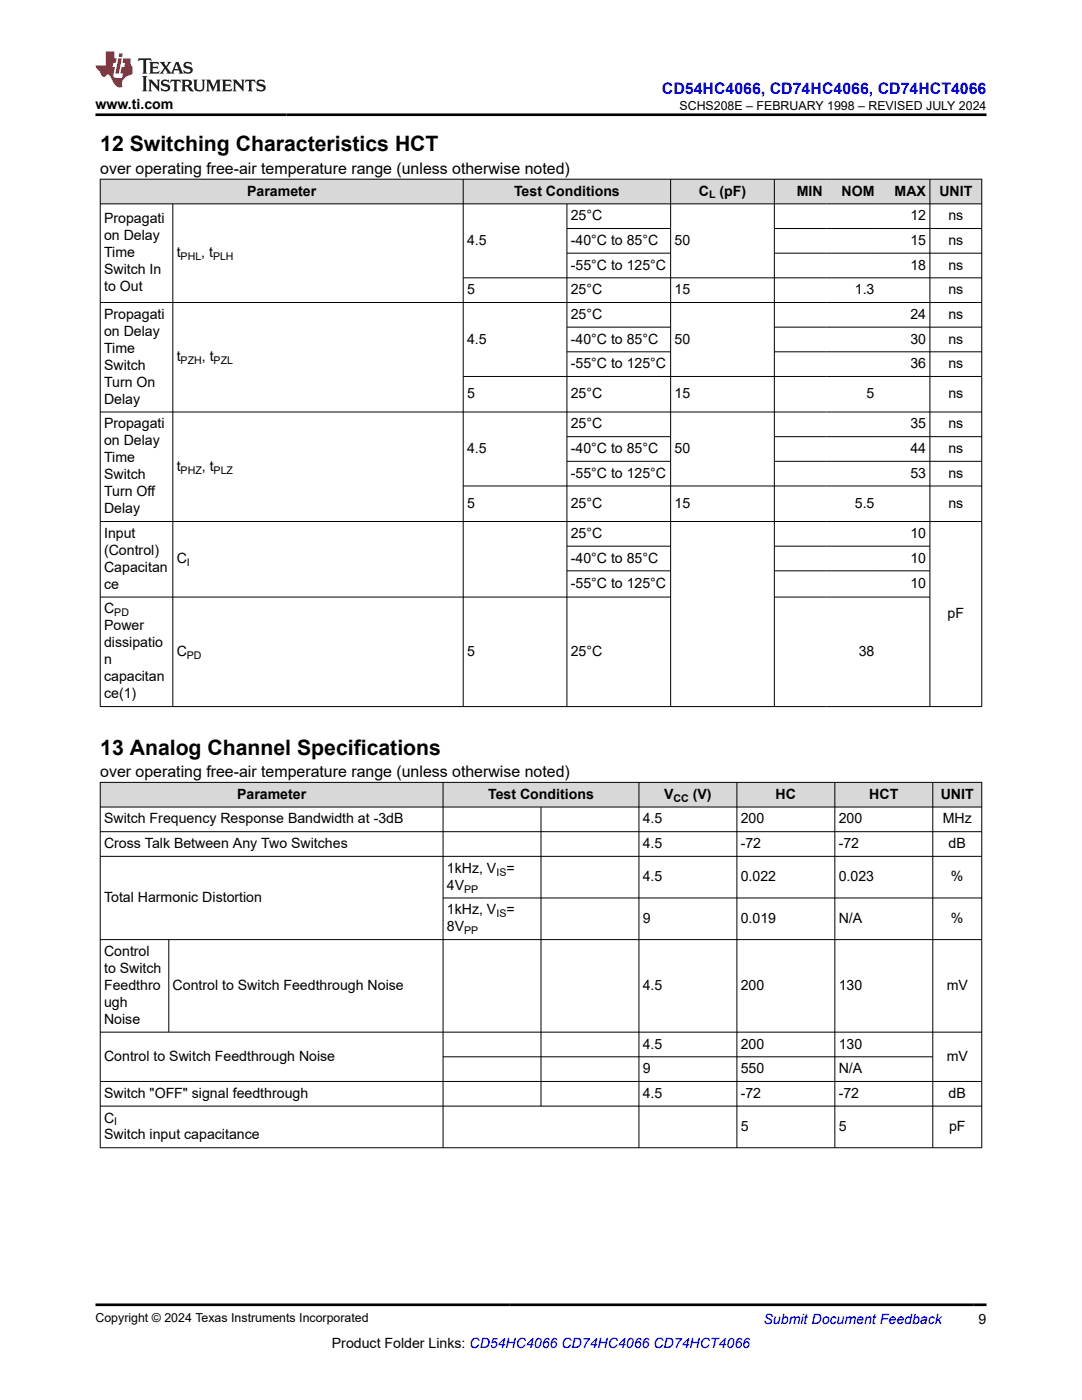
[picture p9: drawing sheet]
<svg xmlns="http://www.w3.org/2000/svg" width="216mm" height="279mm" viewBox="0 0 216 279" stroke-linecap="round" stroke-linejoin="round" font-family="sans-serif">
<defs><g id="words">
<g font-size="4.2">
<text x="20" y="30.2">12 Switching Characteristics HCT</text>
<text x="20" y="150.6">13 Analog Channel Specifications</text>
</g>
<text font-size="3.2" fill="#00f" x="132.1" y="18.7">CD54HC4066, CD74HC4066, CD74HCT4066</text>
<g font-size="3.2">
<text x="20" y="34.7">over operating free-air temperature range (unless otherwise noted)</text>
<text x="20" y="155.1">over operating free-air temperature range (unless otherwise noted)</text>
</g>
<g font-size="2.8">
<text x="19" y="21.8">www.ti.com</text>
<text x="49.3" y="39">Parameter</text>
<text x="102.6" y="39">Test Conditions</text>
<text x="139.4" y="39">C</text>
<text x="143.6" y="39">(pF)</text>
<text x="159" y="39">MIN</text>
<text x="167.9" y="39">NOM</text>
<text x="178.5" y="39">MAX</text>
<text x="187.4" y="39">UNIT</text>
<text x="20.8" y="44.6">Propagati</text>
<text x="20.8" y="48">on Delay</text>
<text x="113.9" y="44">25°C</text>
<text x="181.6" y="44">12</text>
<text x="189.2" y="44">ns</text>
<text x="20.8" y="51.3">Time</text>
<text x="35.3" y="51.3">t</text>
<text x="40.2" y="51.3">, t</text>
<text x="93.2" y="48.9">4.5</text>
<text x="113.9" y="48.9">-40°C to 85°C</text>
<text x="113.9" y="53.8">-55°C to 125°C</text>
<text x="134.6" y="48.9">50</text>
<text x="181.6" y="48.9">15</text>
<text x="181.6" y="53.8">18</text>
<text x="189.2" y="48.9">ns</text>
<text x="189.2" y="53.8">ns</text>
<text x="20.8" y="54.7">Switch In</text>
<text x="20.8" y="58.1">to Out</text>
<text x="93.2" y="58.7">5</text>
<text x="113.9" y="58.7">25°C</text>
<text x="134.6" y="58.7">15</text>
<text x="170.6" y="58.7">1.3</text>
<text x="189.2" y="58.7">ns</text>
<text x="20.8" y="63.6">Propagati</text>
<text x="113.9" y="63.6">25°C</text>
<text x="181.6" y="63.6">24</text>
<text x="189.2" y="63.6">ns</text>
<text x="20.8" y="67">on Delay</text>
<text x="20.8" y="70.4">Time</text>
<text x="93.2" y="68.6">4.5</text>
<text x="113.9" y="68.6">-40°C to 85°C</text>
<text x="134.6" y="68.6">50</text>
<text x="181.6" y="68.6">30</text>
<text x="189.2" y="68.6">ns</text>
<text x="20.8" y="73.8">Switch</text>
<text x="20.8" y="77.2">Turn On</text>
<text x="35.3" y="72.1">t</text>
<text x="40.3" y="72.1">, t</text>
<text x="113.9" y="73.5">-55°C to 125°C</text>
<text x="181.6" y="73.5">36</text>
<text x="189.2" y="73.5">ns</text>
<text x="20.8" y="80.6">Delay</text>
<text x="93.2" y="79.5">5</text>
<text x="113.9" y="79.5">25°C</text>
<text x="134.6" y="79.5">15</text>
<text x="172.9" y="79.5">5</text>
<text x="189.2" y="79.5">ns</text>
<text x="20.8" y="85.5">Propagati</text>
<text x="20.8" y="88.9">on Delay</text>
<text x="113.9" y="85.5">25°C</text>
<text x="181.6" y="85.5">35</text>
<text x="189.2" y="85.5">ns</text>
<text x="20.8" y="92.3">Time</text>
<text x="20.8" y="95.7">Switch</text>
<text x="35.3" y="94">t</text>
<text x="40.3" y="94">, t</text>
<text x="93.2" y="90.4">4.5</text>
<text x="113.9" y="90.4">-40°C to 85°C</text>
<text x="113.9" y="95.3">-55°C to 125°C</text>
<text x="134.6" y="90.4">50</text>
<text x="181.6" y="90.4">44</text>
<text x="181.6" y="95.3">53</text>
<text x="189.2" y="90.4">ns</text>
<text x="189.2" y="95.3">ns</text>
<text x="20.8" y="99">Turn Off</text>
<text x="93.2" y="101.3">5</text>
<text x="113.9" y="101.3">25°C</text>
<text x="134.6" y="101.3">15</text>
<text x="170.6" y="101.3">5.5</text>
<text x="189.2" y="101.3">ns</text>
<text x="20.8" y="102.4">Delay</text>
<text x="20.8" y="107.4">Input</text>
<text x="113.9" y="107.4">25°C</text>
<text x="181.6" y="107.4">10</text>
<text x="20.8" y="110.7">(Control)</text>
<text x="35.3" y="112.4">C</text>
<text x="113.9" y="112.3">-40°C to 85°C</text>
<text x="181.6" y="112.3">10</text>
<text x="20.8" y="114.1">Capacitan</text>
<text x="20.8" y="117.5">ce</text>
<text x="113.9" y="117.4">-55°C to 125°C</text>
<text x="181.6" y="117.4">10</text>
<text x="20.8" y="122.4">C</text>
<text x="20.8" y="125.8">Power</text>
<text x="189.1" y="123.4">pF</text>
<text x="20.8" y="129.2">dissipatio</text>
<text x="35.3" y="130.9">C</text>
<text x="93.2" y="130.9">5</text>
<text x="113.9" y="130.9">25°C</text>
<text x="171.4" y="130.9">38</text>
<text x="20.8" y="132.6">n</text>
<text x="20.8" y="136">capacitan</text>
<text x="20.8" y="139.4">ce(1)</text>
<text x="47.3" y="159.4">Parameter</text>
<text x="97.4" y="159.4">Test Conditions</text>
<text x="132.5" y="159.4">V</text>
<text x="138.2" y="159.4">(V)</text>
<text x="154.8" y="159.4">HC</text>
<text x="173.5" y="159.4">HCT</text>
<text x="187.7" y="159.4">UNIT</text>
<text x="20.8" y="164.3">Switch Frequency Response Bandwidth at -3dB</text>
<text x="128.3" y="164.3">4.5</text>
<text x="147.8" y="164.3">200</text>
<text x="167.4" y="164.3">200</text>
<text x="188.1" y="164.3">MHz</text>
<text x="20.8" y="169.3">Cross Talk Between Any Two Switches</text>
<text x="128.3" y="169.3">4.5</text>
<text x="147.8" y="169.3">-72</text>
<text x="167.4" y="169.3">-72</text>
<text x="189.3" y="169.3">dB</text>
<text x="89.2" y="177.6">4V</text>
<text x="89.2" y="174.2">1kHz, V</text>
<text x="101.1" y="174.2">=</text>
<text x="128.3" y="175.9">4.5</text>
<text x="147.8" y="175.9">0.022</text>
<text x="167.4" y="175.9">0.023</text>
<text x="189.8" y="175.9">%</text>
<text x="20.8" y="180">Total Harmonic Distortion</text>
<text x="89.2" y="185.9">8V</text>
<text x="89.2" y="182.5">1kHz, V</text>
<text x="101.1" y="182.5">=</text>
<text x="128.3" y="184.2">9</text>
<text x="147.8" y="184.2">0.019</text>
<text x="167.4" y="184.2">N/A</text>
<text x="189.8" y="184.2">%</text>
<text x="20.8" y="190.8">Control</text>
<text x="20.8" y="194.2">to Switch</text>
<text x="20.8" y="197.6">Feedthro</text>
<text x="34.4" y="197.6">Control to Switch Feedthrough Noise</text>
<text x="128.3" y="197.6">4.5</text>
<text x="147.8" y="197.6">200</text>
<text x="167.4" y="197.6">130</text>
<text x="188.9" y="197.6">mV</text>
<text x="20.8" y="201">ugh</text>
<text x="20.8" y="204.3">Noise</text>
<text x="128.3" y="209.3">4.5</text>
<text x="147.8" y="209.3">200</text>
<text x="167.4" y="209.3">130</text>
<text x="20.8" y="211.7">Control to Switch Feedthrough Noise</text>
<text x="128.3" y="214.2">9</text>
<text x="147.8" y="214.2">550</text>
<text x="167.4" y="214.2">N/A</text>
<text x="188.9" y="211.7">mV</text>
<text x="20.8" y="219.1">Switch &quot;OFF&quot; signal feedthrough</text>
<text x="128.3" y="219.1">4.5</text>
<text x="147.8" y="219.1">-72</text>
<text x="167.4" y="219.1">-72</text>
<text x="189.3" y="219.1">dB</text>
<text x="20.8" y="227.4">Switch input capacitance</text>
<text x="20.8" y="224">C</text>
<text x="147.8" y="225.7">5</text>
<text x="167.4" y="225.7">5</text>
<text x="189.4" y="225.7">pF</text>
<text x="66.2" y="269">Product Folder Links: CD54HC4066 CD74HC4066 CD74HCT4066</text>
<text x="195.3" y="264.2">9</text>
</g>
<text font-size="2.8" fill="#00f" x="152.4" y="264.2">Submit Document Feedback</text>
<g font-size="2.5">
<text x="135.6" y="21.9">SCHS208E – FEBRUARY 1998 – REVISED JULY 2024</text>
<text x="19" y="263.9">Copyright © 2024 Texas Instruments Incorporated</text>
</g>
<g font-size="2.1">
<text x="141.5" y="39.6">L</text>
<text x="36" y="51.9">PHL</text>
<text x="42.5" y="51.9">PLH</text>
<text x="36" y="72.7">PZH</text>
<text x="42.6" y="72.7">PZL</text>
<text x="36" y="94.5">PHZ</text>
<text x="42.6" y="94.5">PLZ</text>
<text x="37.3" y="113">I</text>
<text x="22.8" y="123">PD</text>
<text x="37.3" y="131.5">PD</text>
<text x="134.4" y="160">CC</text>
<text x="92.6" y="178.1">PP</text>
<text x="99.1" y="174.7">IS</text>
<text x="99.1" y="183">IS</text>
<text x="92.6" y="186.4">PP</text>
<text x="22.8" y="224.6">I</text>
</g>
</g></defs>
<g fill="#d8d8d8">
<path d="M20 35.8h175.9v4.9h-175.9z" fill-rule="evenodd"/>
<path d="M20.1 35.8h72.3v4.8h-72.3z" fill-rule="evenodd"/>
<path d="M92.5 35.8h41.3v4.8h-41.3z" fill-rule="evenodd"/>
<path d="M133.9 35.8h20.5v4.8h-20.5z" fill-rule="evenodd"/>
<path d="M154.6 35.8h10.3v4.8h-10.3z" fill-rule="evenodd"/>
<path d="M164.9 35.8h10.3v4.8h-10.3z" fill-rule="evenodd"/>
<path d="M175.2 35.8h10.3v4.8h-10.3z" fill-rule="evenodd"/>
<path d="M185.6 35.8h10.2v4.8h-10.2z" fill-rule="evenodd"/>
</g>
<g fill="none" stroke="#000" stroke-width=".2">
<path d="M19.9 35.8h176.1M20 35.7v105.4M92.4 35.7v105.4M133.8 35.7v105.4M154.5 35.7v105.4M185.6 35.7v105.4M195.9 35.7v105.4M19.9 40.7h176.1M34.5 40.7v100.4M92.4 55.4h103.6M113.1 40.7v100.4M113.1 45.6h20.8"/>
<path d="M113.1 50.5h20.8M154.5 45.6h41.5M154.5 50.5h41.5M19.9 60.4h176.1M92.4 75.1h103.6M113.1 65.3h20.8M113.1 70.2h20.8M154.5 65.3h41.5M154.5 70.2h41.5M19.9 82.2h176.1M92.4 97h103.6M113.1 87.1h20.8"/>
<path d="M113.1 92.1h20.8M154.5 87.1h41.5M154.5 92.1h41.5M19.9 104.1h176.1M113.1 109h20.8M113.1 113.9h20.8M133.9 119.2h-114M154.5 119.2h31.1M154.5 109h31.1M154.5 113.9h31.1M196 141h-176.1"/>
</g>
<g fill="#d8d8d8">
<path d="M20 156.1h175.9v5h-175.9z" fill-rule="evenodd"/>
<path d="M20.1 156.2h68.2v4.8h-68.2z" fill-rule="evenodd"/>
<path d="M88.5 156.2h38.9v4.8h-38.9z" fill-rule="evenodd"/>
<path d="M127.6 156.2h19.4v4.8h-19.4z" fill-rule="evenodd"/>
<path d="M147.1 156.2h19.4v4.8h-19.4z" fill-rule="evenodd"/>
<path d="M166.6 156.2h19.5v4.8h-19.5z" fill-rule="evenodd"/>
<path d="M186.2 156.2h9.6v4.8h-9.6z" fill-rule="evenodd"/>
</g>
<g fill="none" stroke="#000" stroke-width=".2">
<path d="M19.9 156.1h176.1M20 156.1v73M88.4 156.1v73M127.5 156.1v73M147 156.1v73M166.6 156.1v73M186.1 156.1v73M195.9 156.1v73M19.9 161.1h176.1M19.9 166h176.1M19.9 170.9h176.1M88.4 179.2h107.6"/>
<path d="M107.9 161.1v59.7M33.7 187.5v18.5M196 187.5h-176.1M19.9 206h176.1M19.9 215.8h176.1M88.4 210.9h97.8M19.9 220.8h176.1M19.9 229.1h176.1"/>
</g>
<path d="M27.7 11.6l-.2 .6 .5-.2h.6v.1v2.2l-.2 .4h1l-.2-.4v-2.2v-.1h.5l.5 .2-.1-.6zM29.8 12.4l.2 .3v1.6l-.2 .4h1.9l.1-.6a1.08 1.08 0 0 1-1.3 .2v-.7h.6l.4 .2v-.7l-.4 .2h-.6v-.5l.2-.2a1 1 0 0 1 1 .3l-.1-.5zM31.8 12.4l1 1.1-1 1.2h.9l-.2-.2 .4-.8 .5 .8-.2 .2h1.6l-.2-.2 .1-.5h1l.1 .5-.1 .2h.9l-.2-.4-.8-1.9h-.5l-1 2.1-.8-1.1 .9-1h-.8l.2 .2-.5 .6-.3-.6 .1-.2zM35.2 12.8l.4 1h-.8zM36.8 12.5a.65 .65 0 0 0-.2 .7 .65 .65 0 0 0 .6 .5l.7 .1 .1 .3a.79 .79 0 0 1-.7 .4 .79 .79 0 0 1-.7-.5l.1 .7 .2-.1a.93 .93 0 0 0 1.1 0 .93 .93 0 0 0 .4-.9 1.46 1.46 0 0 0-1.2-.6l-.1-.3a1.09 1.09 0 0 1 1.2 .2l-.2-.6-.1 .1-.6-.2zM28.4 15.2l.2 .4v2.2l-.2 .4h1l-.2-.4v-2.2l.2-.4zM29.6 15.9l.2 .4v1.5l-.2 .4h.8l-.3-.4v-1.3l1.7 1.8v-2l.2-.4h-.8l.2 .2 .1 1.1-1.2-1.3zM32.3 16a.65 .65 0 0 0-.2 .8 .65 .65 0 0 0 .7 .4l.6 .2 .1 .2a.79 .79 0 0 1-.7 .4 .79 .79 0 0 1-.7-.5l.1 .7 .2-.1a.93 .93 0 0 0 1.1 .1 .93 .93 0 0 0 .4-1 1.46 1.46 0 0 0-1.2-.5l-.1-.4a1.09 1.09 0 0 1 1.2 .2l-.2-.6-.1 .1-.6-.1zM34.1 15.9l-.1 .6a.63 .63 0 0 1 .7-.3l.1 1.6-.3 .4h1l-.2-.4v-1.6a.66 .66 0 0 1 .8 .3l-.1-.6zM36.2 15.9l.2 .4v1.5l-.2 .4h.9l-.2-.2v-.7h.5l.1 .2a.79 .79 0 0 0 1.2 .6l-1-.9a.61 .61 0 0 0 .6-.6 .61 .61 0 0 0-.5-.7zM36.9 16.2h.2a.47 .47 0 0 1 .5 .1 .47 .47 0 0 1 .1 .5l-.2 .1-.6 .1zM38.5 15.9l.2 .2a2.27 2.27 0 0 0 .4 2 1.04 1.04 0 0 0 1.7-.7v-1.3l.2-.2h-.8l.2 .4v1.1a.6 .6 0 0 1-.6 .6 .6 .6 0 0 1-.6-.6v-1.1l.3-.4zM41.1 15.9l.2 .4v1.5l-.2 .4h.7l-.2-.4v-1.4l.9 1.9 .8-1.9v1.4l-.2 .4h1l-.3-.4v-1.5l.3-.4h-.8l-.7 1.5-.7-1.5zM44.3 15.9l.2 .4v1.5l-.2 .4h1.9l.1-.6a1.09 1.09 0 0 1-1.3 .2v-.7h.6l.4 .2v-.6l-.4 .2h-.6v-.6l.2-.1a1.01 1.01 0 0 1 1 .3l-.1-.6zM46.4 15.9l.3 .4v1.5l-.3 .4h.8l-.2-.4v-1.3l1.6 1.8v-2l.2-.4h-.7l.2 .2v1.1l-1.2-1.3zM49 15.9l-.1 .6a.63 .63 0 0 1 .8-.3v1.6l-.3 .4h1l-.2-.4v-1.6a.66 .66 0 0 1 .8 .3l-.1-.6zM51.4 16a.65 .65 0 0 0-.2 .8 .65 .65 0 0 0 .6 .4l.6 .2 .2 .2a.79 .79 0 0 1-.8 .4 .79 .79 0 0 1-.6-.5l.1 .7 .2-.1a.93 .93 0 0 0 1 .1 .93 .93 0 0 0 .5-1 1.46 1.46 0 0 0-1.3-.5l-.1-.4a1.09 1.09 0 0 1 1.3 .2l-.2-.6-.2 .1-.5-.1z" fill="#231f20"/>
<path d="M21.1 10.3v2.7h-2.1l.1 .4 .9 1a.95 .95 0 0 0 .9 .9 .59 .59 0 0 1 .6-.4 .59 .59 0 0 1 .5 .3l.4 .8a1.59 1.59 0 0 0 2.1 1.4 1.61 1.61 0 0 1 1-2.3l1-.3-.1-1.5a1.59 1.59 0 0 1-.4-1.7h-1.4l-.2 .9h.5l-.1 .9h-.5l-.2 .9v.3l.4 .1-.2 .9h-.6a.73 .73 0 0 1-1.1-.7l.3-1.5h-.5l.2-.9h.5l.2-.9h-.5v-1.3zM23.6 11.6l-.6 3.1h.7l.6-3.1zM23.8 10.7l-.1 .6h.7l.1-.6z" fill="#ed1c24"/>
<path d="M19 22.9h177.8M19 260.4h177.8" fill="none" stroke="#000" stroke-width=".53"/>
<use href="#words"/>
</svg>
